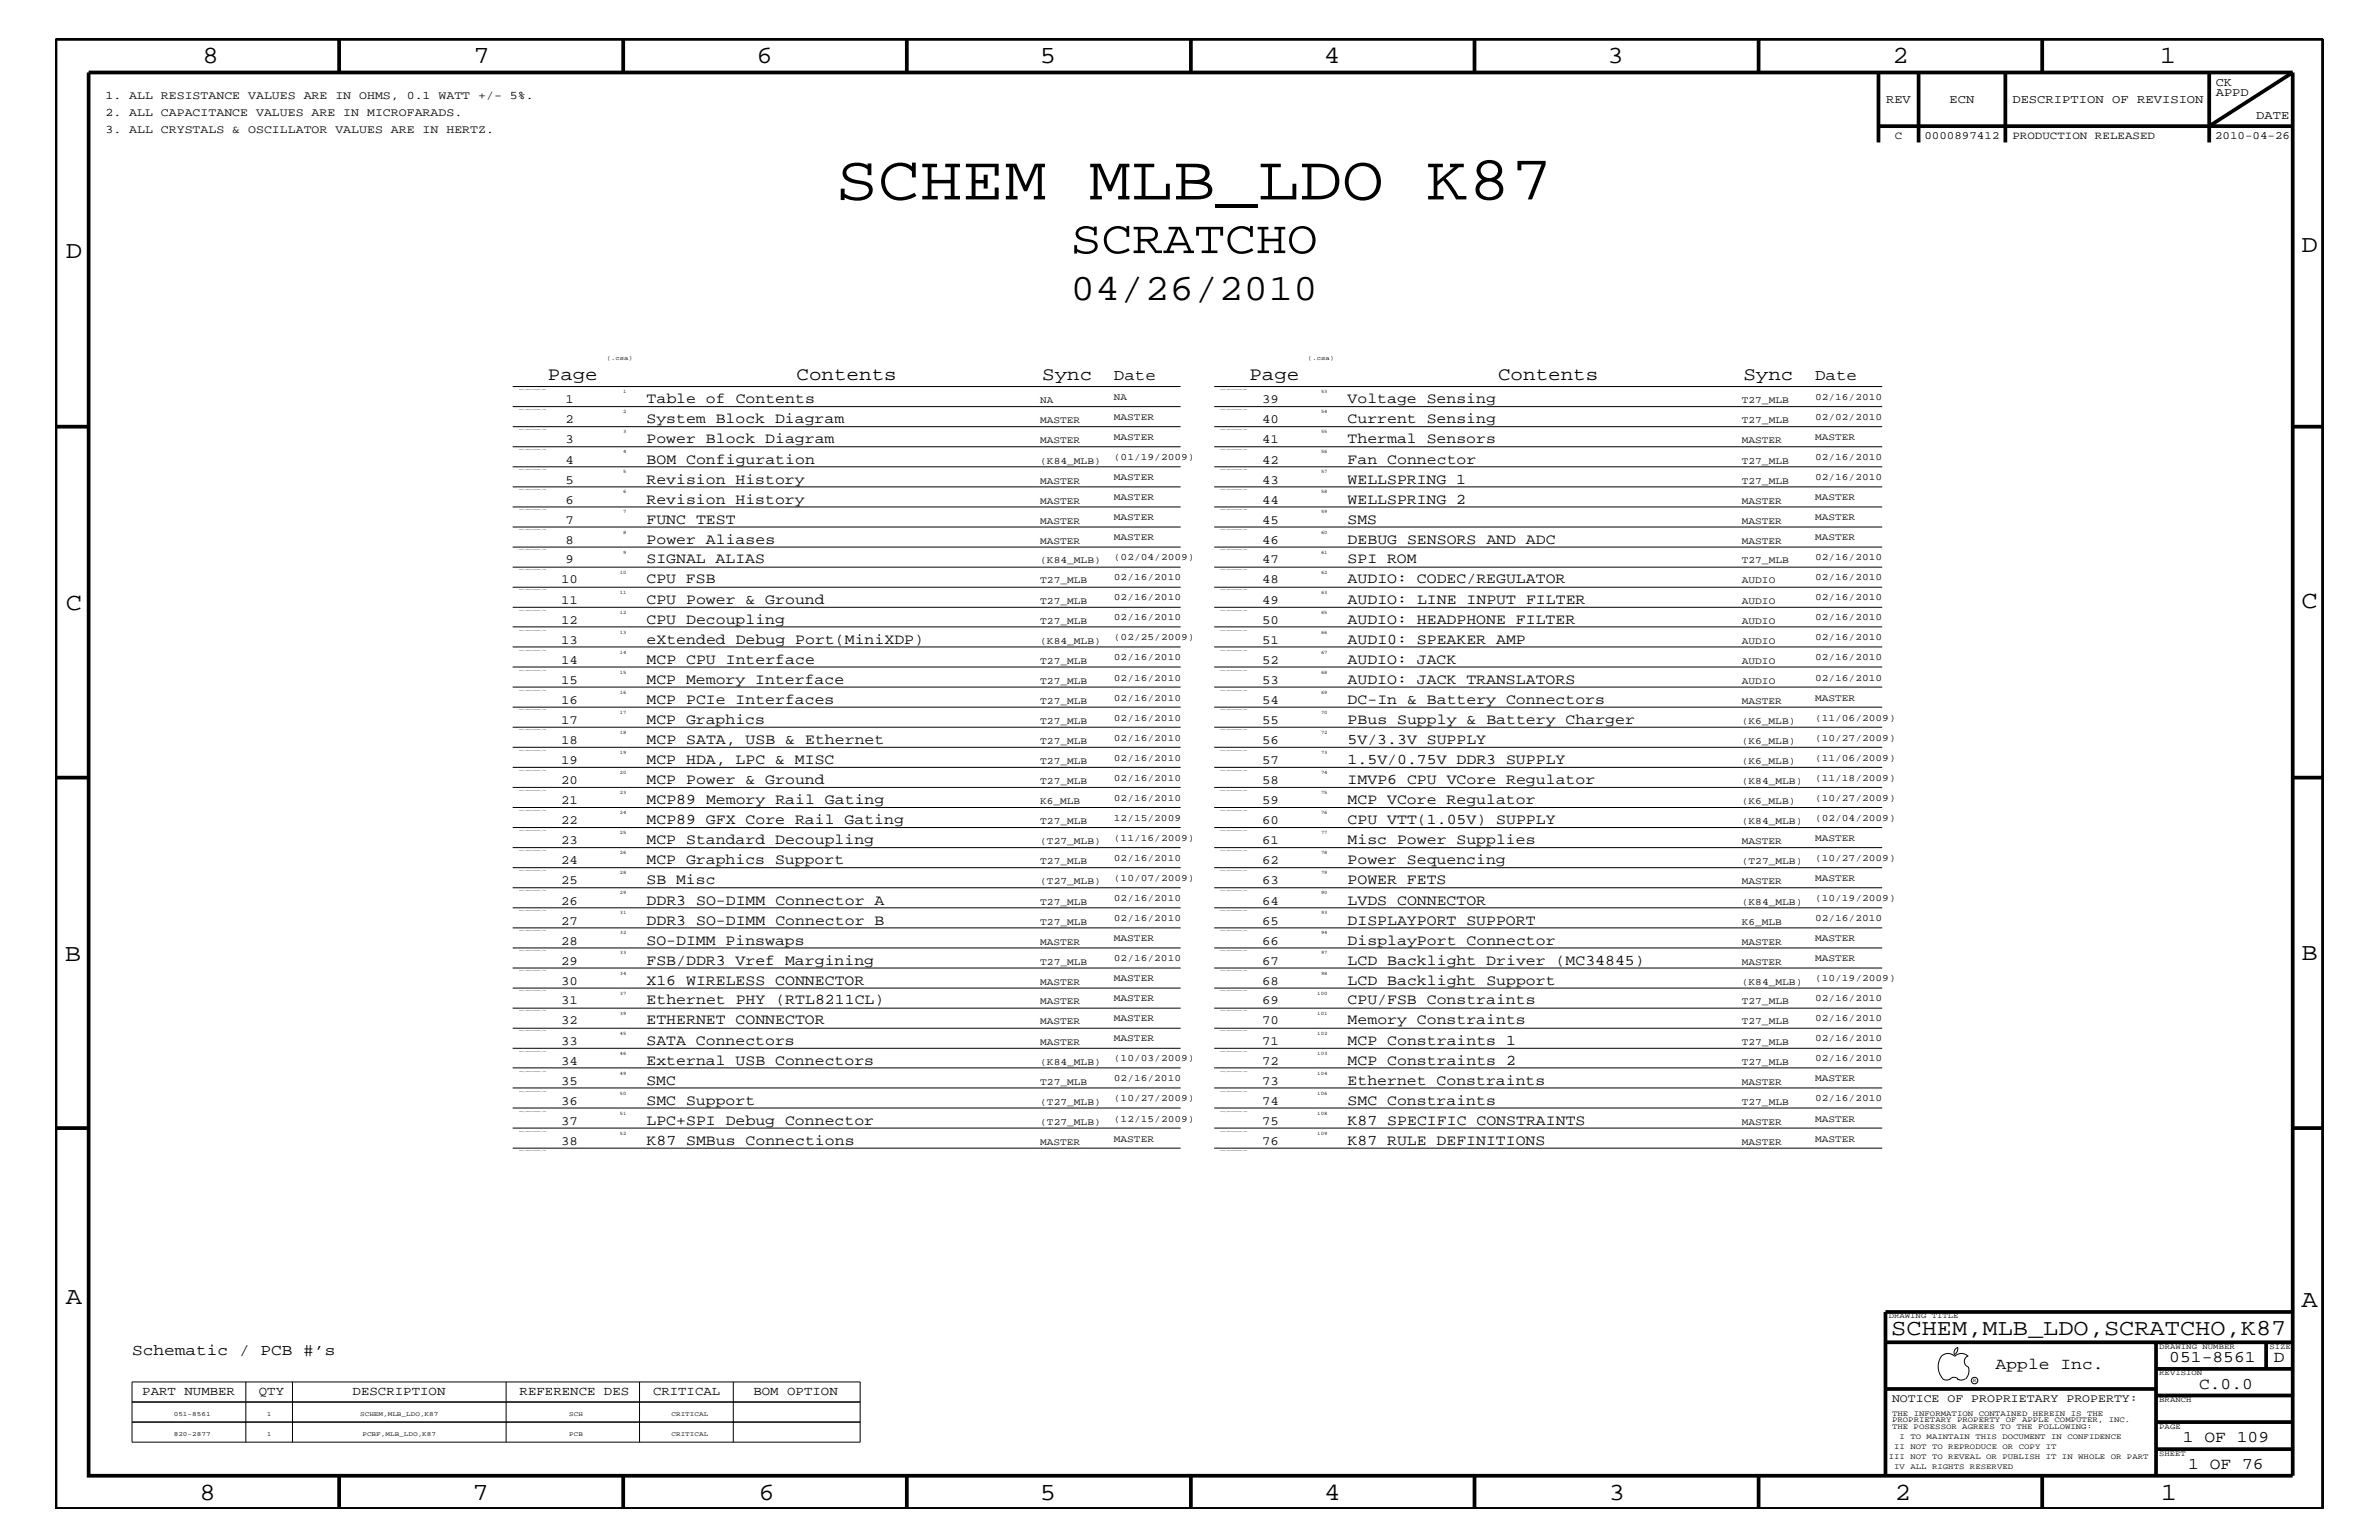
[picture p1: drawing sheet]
<svg xmlns="http://www.w3.org/2000/svg" width="432mm" height="279mm" viewBox="0 0 432 279" stroke-linecap="round" stroke-linejoin="round" font-family="sans-serif">
<defs><g id="words">
<text font-size="11.5" x="151.7" y="36.2">SCHEM MLB_LDO K87</text>
<text font-size="8.5" x="194.3" y="45.9">SCRATCHO</text>
<text font-size="6.8" x="194.3" y="54.4">04/26/2010</text>
<g font-size="4.5">
<text x="36.7" y="11.5">8</text>
<text x="85.9" y="11.5">7</text>
<text x="137.3" y="11.5">6</text>
<text x="188.7" y="11.5">5</text>
<text x="240.3" y="11.5">4</text>
<text x="291.8" y="11.5">3</text>
<text x="343.5" y="11.5">2</text>
<text x="392" y="11.5">1</text>
<text x="11.9" y="46.8">D</text>
<text x="417.7" y="45.7">D</text>
<text x="11.9" y="110.6">C</text>
<text x="417.7" y="110.3">C</text>
<text x="11.8" y="174.3">B</text>
<text x="417.7" y="174.2">B</text>
<text x="11.9" y="236.7">A</text>
<text x="417.7" y="237.1">A</text>
<text x="36.2" y="272.1">8</text>
<text x="85.8" y="272.1">7</text>
<text x="137.7" y="272.1">6</text>
<text x="188.7" y="272.1">5</text>
<text x="240.4" y="272.1">4</text>
<text x="292" y="272.1">3</text>
<text x="343.9" y="272.1">2</text>
<text x="392.2" y="272.1">1</text>
</g>
<text font-size="4.1" x="343.3" y="242.3">SCHEM,MLB_LDO,SCRATCHO,K87</text>
<g font-size="3.4">
<text x="99.4" y="68.9">Page</text>
<text x="144.6" y="68.9">Contents</text>
<text x="189.2" y="68.9">Sync</text>
<text x="226.8" y="68.9">Page</text>
<text x="271.9" y="68.9">Contents</text>
<text x="316.4" y="68.9">Sync</text>
</g>
<g font-size="3">
<text x="362.2" y="248.4">Apple Inc.</text>
<text x="393.7" y="247.1">051-8561</text>
<text x="399.2" y="252">C.0.0</text>
<text x="412.7" y="247.1">D</text>
<text x="396.2" y="261.6">1 OF 109</text>
<text x="397.2" y="266.6">1 OF 76</text>
</g>
<g font-size="2.9">
<text x="202.2" y="68.9">Date</text>
<text x="329.4" y="68.9">Date</text>
<text x="24" y="245.9">Schematic / PCB #’s</text>
</g>
<g font-size="2.7">
<text x="117.3" y="76.8">System Block Diagram</text>
<text x="117.3" y="73.2">Table of Contents</text>
<text x="244.6" y="76.8">Current Sensing</text>
<text x="244.6" y="73.2">Voltage Sensing</text>
<text x="117.3" y="80.5">Power Block Diagram</text>
<text x="244.6" y="80.5">Thermal Sensors</text>
<text x="117.3" y="84.1">BOM Configuration</text>
<text x="117.3" y="87.7">Revision History</text>
<text x="244.6" y="84.1">Fan Connector</text>
<text x="244.6" y="87.7">WELLSPRING 1</text>
<text x="117.3" y="95">FUNC TEST</text>
<text x="117.3" y="91.4">Revision History</text>
<text x="244.6" y="91.4">WELLSPRING 2</text>
<text x="244.6" y="95">SMS</text>
<text x="117.3" y="98.7">Power Aliases</text>
<text x="244.6" y="98.7">DEBUG SENSORS AND ADC</text>
<text x="117.3" y="102.2">SIGNAL ALIAS</text>
<text x="117.3" y="105.9">CPU FSB</text>
<text x="244.6" y="105.9">AUDIO: CODEC/REGULATOR</text>
<text x="244.6" y="102.2">SPI ROM</text>
<text x="117.3" y="109.5">CPU Power &amp; Ground</text>
<text x="117.3" y="113.1">CPU Decoupling</text>
<text x="244.6" y="109.5">AUDIO: LINE INPUT FILTER</text>
<text x="244.6" y="113.1">AUDIO: HEADPHONE FILTER</text>
<text x="117.3" y="116.8">eXtended Debug Port(MiniXDP)</text>
<text x="244.6" y="116.8">AUDI0: SPEAKER AMP</text>
<text x="117.3" y="124.1">MCP Memory Interface</text>
<text x="117.3" y="120.4">MCP CPU Interface</text>
<text x="244.6" y="124.1">AUDIO: JACK TRANSLATORS</text>
<text x="244.6" y="120.4">AUDIO: JACK</text>
<text x="117.3" y="127.7">MCP PCIe Interfaces</text>
<text x="117.3" y="131.3">MCP Graphics</text>
<text x="244.6" y="127.7">DC-In &amp; Battery Connectors</text>
<text x="244.6" y="131.3">PBus Supply &amp; Battery Charger</text>
<text x="117.3" y="135">MCP SATA, USB &amp; Ethernet</text>
<text x="244.6" y="135">5V/3.3V SUPPLY</text>
<text x="117.3" y="138.6">MCP HDA, LPC &amp; MISC</text>
<text x="117.3" y="142.3">MCP Power &amp; Ground</text>
<text x="244.6" y="142.3">IMVP6 CPU VCore Regulator</text>
<text x="244.6" y="138.6">1.5V/0.75V DDR3 SUPPLY</text>
<text x="117.3" y="149.5">MCP89 GFX Core Rail Gating</text>
<text x="117.3" y="145.9">MCP89 Memory Rail Gating</text>
<text x="244.6" y="149.5">CPU VTT(1.05V) SUPPLY</text>
<text x="244.6" y="145.9">MCP VCore Regulator</text>
<text x="117.3" y="153.2">MCP Standard Decoupling</text>
<text x="244.6" y="153.2">Misc Power Supplies</text>
<text x="117.3" y="156.8">MCP Graphics Support</text>
<text x="117.3" y="160.5">SB Misc</text>
<text x="244.6" y="160.5">POWER FETS</text>
<text x="244.6" y="156.8">Power Sequencing</text>
<text x="117.3" y="167.8">DDR3 SO-DIMM Connector B</text>
<text x="117.3" y="164.1">DDR3 SO-DIMM Connector A</text>
<text x="244.6" y="167.8">DISPLAYPORT SUPPORT</text>
<text x="244.6" y="164.1">LVDS CONNECTOR</text>
<text x="117.3" y="171.4">SO-DIMM Pinswaps</text>
<text x="244.6" y="171.4">DisplayPort Connector</text>
<text x="117.3" y="178.7">X16 WIRELESS CONNECTOR</text>
<text x="117.3" y="175">FSB/DDR3 Vref Margining</text>
<text x="244.6" y="178.7">LCD Backlight Support</text>
<text x="244.6" y="175">LCD Backlight Driver (MC34845)</text>
<text x="117.3" y="185.9">ETHERNET CONNECTOR</text>
<text x="117.3" y="182.2">Ethernet PHY (RTL8211CL)</text>
<text x="244.6" y="182.2">CPU/FSB Constraints</text>
<text x="244.6" y="185.9">Memory Constraints</text>
<text x="117.3" y="189.5">SATA Connectors</text>
<text x="244.6" y="189.5">MCP Constraints 1</text>
<text x="117.3" y="193.2">External USB Connectors</text>
<text x="117.3" y="196.8">SMC</text>
<text x="244.6" y="193.2">MCP Constraints 2</text>
<text x="244.6" y="196.8">Ethernet Constraints</text>
<text x="117.3" y="200.4">SMC Support</text>
<text x="244.6" y="200.4">SMC Constraints</text>
<text x="117.3" y="207.7">K87 SMBus Connections</text>
<text x="117.3" y="204.1">LPC+SPI Debug Connector</text>
<text x="244.6" y="204.1">K87 SPECIFIC CONSTRAINTS</text>
<text x="244.6" y="207.7">K87 RULE DEFINITIONS</text>
</g>
<g font-size="2.3">
<text x="102.6" y="76.8">2</text>
<text x="102.6" y="73.2">1</text>
<text x="229.1" y="76.8">40</text>
<text x="229.1" y="73.2">39</text>
<text x="102.6" y="80.5">3</text>
<text x="229.1" y="80.5">41</text>
<text x="102.6" y="87.7">5</text>
<text x="102.6" y="84.1">4</text>
<text x="229.1" y="87.7">43</text>
<text x="229.1" y="84.1">42</text>
<text x="102.6" y="95">7</text>
<text x="102.6" y="91.4">6</text>
<text x="229.1" y="95">45</text>
<text x="229.1" y="91.4">44</text>
<text x="102.6" y="98.7">8</text>
<text x="229.1" y="98.7">46</text>
<text x="101.9" y="105.9">10</text>
<text x="102.6" y="102.2">9</text>
<text x="229.1" y="105.9">48</text>
<text x="229.1" y="102.2">47</text>
<text x="101.9" y="113.1">12</text>
<text x="101.9" y="109.5">11</text>
<text x="229.1" y="113.1">50</text>
<text x="229.1" y="109.5">49</text>
<text x="101.9" y="116.8">13</text>
<text x="229.1" y="116.8">51</text>
<text x="101.9" y="124.1">15</text>
<text x="101.9" y="120.4">14</text>
<text x="229.1" y="124.1">53</text>
<text x="229.1" y="120.4">52</text>
<text x="101.9" y="131.3">17</text>
<text x="101.9" y="127.7">16</text>
<text x="229.1" y="131.3">55</text>
<text x="229.1" y="127.7">54</text>
<text x="101.9" y="135">18</text>
<text x="229.1" y="135">56</text>
<text x="101.9" y="142.3">20</text>
<text x="101.9" y="138.6">19</text>
<text x="229.1" y="142.3">58</text>
<text x="229.1" y="138.6">57</text>
<text x="101.9" y="149.5">22</text>
<text x="101.9" y="145.9">21</text>
<text x="229.1" y="149.5">60</text>
<text x="229.1" y="145.9">59</text>
<text x="101.9" y="153.2">23</text>
<text x="229.1" y="153.2">61</text>
<text x="101.9" y="160.5">25</text>
<text x="101.9" y="156.8">24</text>
<text x="229.1" y="160.5">63</text>
<text x="229.1" y="156.8">62</text>
<text x="101.9" y="167.8">27</text>
<text x="101.9" y="164.1">26</text>
<text x="229.1" y="167.8">65</text>
<text x="229.1" y="164.1">64</text>
<text x="101.9" y="171.4">28</text>
<text x="229.1" y="171.4">66</text>
<text x="101.9" y="178.7">30</text>
<text x="101.9" y="175">29</text>
<text x="229.1" y="178.7">68</text>
<text x="229.1" y="175">67</text>
<text x="101.9" y="185.9">32</text>
<text x="101.9" y="182.2">31</text>
<text x="229.1" y="185.9">70</text>
<text x="229.1" y="182.2">69</text>
<text x="101.9" y="189.5">33</text>
<text x="229.1" y="189.5">71</text>
<text x="101.9" y="196.8">35</text>
<text x="101.9" y="193.2">34</text>
<text x="229.1" y="196.8">73</text>
<text x="229.1" y="193.2">72</text>
<text x="101.9" y="200.4">36</text>
<text x="229.1" y="200.4">74</text>
<text x="101.9" y="207.7">38</text>
<text x="101.9" y="204.1">37</text>
<text x="229.1" y="207.7">76</text>
<text x="229.1" y="204.1">75</text>
<text x="25.8" y="253.2">PART NUMBER</text>
<text x="47" y="253.2">QTY</text>
<text x="64" y="253.2">DESCRIPTION</text>
<text x="94.3" y="253.2">REFERENCE DES</text>
<text x="118.5" y="253.2">CRITICAL</text>
<text x="136.7" y="253.2">BOM OPTION</text>
</g>
<g font-size="2.2">
<text x="402.2" y="17.4">APPD</text>
<text x="402.2" y="15.6">CK</text>
<text x="342.3" y="18.7">REV</text>
<text x="353.9" y="18.7">ECN</text>
<text x="365.3" y="18.7">DESCRIPTION OF REVISION</text>
<text x="409.5" y="21.6">DATE</text>
</g>
<g font-size="2.1">
<text x="19.1" y="18">1. ALL RESISTANCE VALUES ARE IN OHMS, 0.1 WATT +/- 5%.</text>
<text x="19.1" y="21">2. ALL CAPACITANCE VALUES ARE IN MICROFARADS.</text>
<text x="19.1" y="24.1">3. ALL CRYSTALS &amp; OSCILLATOR VALUES ARE IN HERTZ.</text>
<text x="343.4" y="254.4">NOTICE OF PROPRIETARY PROPERTY:</text>
</g>
<g font-size="2">
<text x="343.9" y="25.3">C</text>
<text x="349.3" y="25.3">0000897412</text>
<text x="365.3" y="25.3">PRODUCTION RELEASED</text>
<text x="402" y="25.3">2010-04-26</text>
</g>
<g font-size="1.8">
<text x="188.8" y="76.8">MASTER</text>
<text x="188.8" y="73.2">NA</text>
<text x="202.2" y="76.2">MASTER</text>
<text x="202.2" y="72.6">NA</text>
<text x="316.1" y="76.8">T27_MLB</text>
<text x="316.1" y="73.2">T27_MLB</text>
<text x="329.4" y="76.2">02/02/2010</text>
<text x="329.4" y="72.6">02/16/2010</text>
<text x="188.8" y="80.5">MASTER</text>
<text x="202.2" y="83.5">(01/19/2009)</text>
<text x="202.2" y="79.9">MASTER</text>
<text x="316.1" y="80.5">MASTER</text>
<text x="329.4" y="83.5">02/16/2010</text>
<text x="329.4" y="79.9">MASTER</text>
<text x="188.8" y="87.7">MASTER</text>
<text x="188.8" y="84.1">(K84_MLB)</text>
<text x="202.2" y="87.1">MASTER</text>
<text x="316.1" y="87.7">T27_MLB</text>
<text x="316.1" y="84.1">T27_MLB</text>
<text x="329.4" y="87.1">02/16/2010</text>
<text x="188.8" y="95">MASTER</text>
<text x="188.8" y="91.4">MASTER</text>
<text x="202.2" y="94.3">MASTER</text>
<text x="202.2" y="90.7">MASTER</text>
<text x="316.1" y="95">MASTER</text>
<text x="316.1" y="91.4">MASTER</text>
<text x="329.4" y="94.3">MASTER</text>
<text x="329.4" y="90.7">MASTER</text>
<text x="188.8" y="98.7">MASTER</text>
<text x="202.2" y="101.6">(02/04/2009)</text>
<text x="202.2" y="98">MASTER</text>
<text x="316.1" y="98.7">MASTER</text>
<text x="329.4" y="101.6">02/16/2010</text>
<text x="329.4" y="98">MASTER</text>
<text x="188.8" y="105.9">T27_MLB</text>
<text x="188.8" y="102.2">(K84_MLB)</text>
<text x="202.2" y="105.3">02/16/2010</text>
<text x="316.1" y="102.2">T27_MLB</text>
<text x="316.1" y="105.9">AUDIO</text>
<text x="329.4" y="105.3">02/16/2010</text>
<text x="188.8" y="113.1">T27_MLB</text>
<text x="188.8" y="109.5">T27_MLB</text>
<text x="202.2" y="112.6">02/16/2010</text>
<text x="202.2" y="108.9">02/16/2010</text>
<text x="316.1" y="113.1">AUDIO</text>
<text x="316.1" y="109.5">AUDIO</text>
<text x="329.4" y="112.6">02/16/2010</text>
<text x="329.4" y="108.9">02/16/2010</text>
<text x="188.8" y="116.8">(K84_MLB)</text>
<text x="202.2" y="116.2">(02/25/2009)</text>
<text x="202.2" y="119.8">02/16/2010</text>
<text x="316.1" y="116.8">AUDIO</text>
<text x="329.4" y="119.8">02/16/2010</text>
<text x="329.4" y="116.2">02/16/2010</text>
<text x="188.8" y="124.1">T27_MLB</text>
<text x="188.8" y="120.4">T27_MLB</text>
<text x="202.2" y="123.5">02/16/2010</text>
<text x="316.1" y="124.1">AUDIO</text>
<text x="316.1" y="120.4">AUDIO</text>
<text x="329.4" y="123.5">02/16/2010</text>
<text x="188.8" y="131.3">T27_MLB</text>
<text x="188.8" y="127.7">T27_MLB</text>
<text x="202.2" y="130.8">02/16/2010</text>
<text x="202.2" y="127.1">02/16/2010</text>
<text x="316.1" y="131.3">(K6_MLB)</text>
<text x="316.1" y="127.7">MASTER</text>
<text x="329.4" y="127.1">MASTER</text>
<text x="329.4" y="130.8">(11/06/2009)</text>
<text x="188.8" y="135">T27_MLB</text>
<text x="202.2" y="134.4">02/16/2010</text>
<text x="316.1" y="135">(K6_MLB)</text>
<text x="329.4" y="134.4">(10/27/2009)</text>
<text x="188.8" y="142.3">T27_MLB</text>
<text x="188.8" y="138.6">T27_MLB</text>
<text x="202.2" y="141.7">02/16/2010</text>
<text x="202.2" y="138">02/16/2010</text>
<text x="316.1" y="138.6">(K6_MLB)</text>
<text x="316.1" y="142.3">(K84_MLB)</text>
<text x="329.4" y="141.7">(11/18/2009)</text>
<text x="329.4" y="138">(11/06/2009)</text>
<text x="188.8" y="149.5">T27_MLB</text>
<text x="188.8" y="145.9">K6_MLB</text>
<text x="202.2" y="149">12/15/2009</text>
<text x="202.2" y="145.3">02/16/2010</text>
<text x="316.1" y="145.9">(K6_MLB)</text>
<text x="316.1" y="149.5">(K84_MLB)</text>
<text x="329.4" y="149">(02/04/2009)</text>
<text x="329.4" y="145.3">(10/27/2009)</text>
<text x="188.8" y="153.2">(T27_MLB)</text>
<text x="202.2" y="152.6">(11/16/2009)</text>
<text x="316.1" y="153.2">MASTER</text>
<text x="329.4" y="152.6">MASTER</text>
<text x="188.8" y="156.8">T27_MLB</text>
<text x="188.8" y="160.5">(T27_MLB)</text>
<text x="202.2" y="159.9">(10/07/2009)</text>
<text x="202.2" y="156.2">02/16/2010</text>
<text x="316.1" y="156.8">(T27_MLB)</text>
<text x="316.1" y="160.5">MASTER</text>
<text x="329.4" y="159.9">MASTER</text>
<text x="329.4" y="156.2">(10/27/2009)</text>
<text x="188.8" y="167.8">T27_MLB</text>
<text x="188.8" y="164.1">T27_MLB</text>
<text x="202.2" y="167.1">02/16/2010</text>
<text x="202.2" y="163.5">02/16/2010</text>
<text x="316.1" y="164.1">(K84_MLB)</text>
<text x="316.1" y="167.8">K6_MLB</text>
<text x="329.4" y="167.1">02/16/2010</text>
<text x="329.4" y="163.5">(10/19/2009)</text>
<text x="188.8" y="171.4">MASTER</text>
<text x="202.2" y="170.7">MASTER</text>
<text x="316.1" y="171.4">MASTER</text>
<text x="329.4" y="170.7">MASTER</text>
<text x="188.8" y="175">T27_MLB</text>
<text x="188.8" y="178.7">MASTER</text>
<text x="202.2" y="174.4">02/16/2010</text>
<text x="202.2" y="178">MASTER</text>
<text x="316.1" y="178.7">(K84_MLB)</text>
<text x="316.1" y="175">MASTER</text>
<text x="329.4" y="174.4">MASTER</text>
<text x="329.4" y="178">(10/19/2009)</text>
<text x="188.8" y="185.9">MASTER</text>
<text x="188.8" y="182.2">MASTER</text>
<text x="202.2" y="185.3">MASTER</text>
<text x="202.2" y="181.6">MASTER</text>
<text x="316.1" y="185.9">T27_MLB</text>
<text x="316.1" y="182.2">T27_MLB</text>
<text x="329.4" y="185.3">02/16/2010</text>
<text x="329.4" y="181.6">02/16/2010</text>
<text x="188.8" y="189.5">MASTER</text>
<text x="202.2" y="188.9">MASTER</text>
<text x="316.1" y="189.5">T27_MLB</text>
<text x="329.4" y="188.9">02/16/2010</text>
<text x="188.8" y="196.8">T27_MLB</text>
<text x="188.8" y="193.2">(K84_MLB)</text>
<text x="202.2" y="192.6">(10/03/2009)</text>
<text x="202.2" y="196.2">02/16/2010</text>
<text x="316.1" y="193.2">T27_MLB</text>
<text x="316.1" y="196.8">MASTER</text>
<text x="329.4" y="192.6">02/16/2010</text>
<text x="329.4" y="196.2">MASTER</text>
<text x="188.8" y="200.4">(T27_MLB)</text>
<text x="202.2" y="203.5">(12/15/2009)</text>
<text x="202.2" y="199.8">(10/27/2009)</text>
<text x="316.1" y="200.4">T27_MLB</text>
<text x="329.4" y="199.8">02/16/2010</text>
<text x="329.4" y="203.5">MASTER</text>
<text x="188.8" y="207.7">MASTER</text>
<text x="188.8" y="204.1">(T27_MLB)</text>
<text x="202.2" y="207.1">MASTER</text>
<text x="316.1" y="207.7">MASTER</text>
<text x="316.1" y="204.1">MASTER</text>
<text x="329.4" y="207.1">MASTER</text>
</g>
<g font-size="1.4">
<text x="342.8" y="239.2">DRAWING TITLE</text>
<text x="391.9" y="244.7">DRAWING NUMBER</text>
<text x="411.9" y="244.7">SIZE</text>
<text x="391.9" y="249.5">REVISION</text>
<text x="343.4" y="256.8">THE INFORMATION CONTAINED HEREIN IS THE</text>
<text x="391.9" y="254.4">BRANCH</text>
<text x="343.4" y="259.3">THE POSESSOR AGREES TO THE FOLLOWING:</text>
<text x="343.4" y="258">PROPRIETARY PROPERTY OF APPLE COMPUTER, INC.</text>
<text x="343.8" y="262.9">II NOT TO REPRODUCE OR COPY IT</text>
<text x="344.8" y="261.1">I TO MAINTAIN THIS DOCUMENT IN CONFIDENCE</text>
<text x="391.9" y="259.3">PAGE</text>
<text x="342.8" y="264.7">III NOT TO REVEAL OR PUBLISH IT IN WHOLE OR PART</text>
<text x="343.8" y="266.6">IV ALL RIGHTS RESERVED</text>
<text x="391.9" y="264.1">SHEET</text>
</g>
<g font-size="1.2">
<text x="110.2" y="65.3">(.csa)</text>
<text x="237.4" y="65.3">(.csa)</text>
<text x="31.5" y="256.8">051-8561</text>
<text x="48.5" y="256.8">1</text>
<text x="65.4" y="256.8">SCHEM,MLB_LDO,K87</text>
<text x="103.3" y="256.8">SCH</text>
<text x="121.9" y="256.8">CRITICAL</text>
<text x="31.5" y="260.5">820-2877</text>
<text x="48.5" y="260.5">1</text>
<text x="65.8" y="260.5">PCBF,MLB_LDO,K87</text>
<text x="103.3" y="260.5">PCB</text>
<text x="121.9" y="260.5">CRITICAL</text>
</g>
<text font-size="1" x="358.1" y="250.7">R</text>
<g font-size=".9">
<text x="113.1" y="71.3">1</text>
<text x="239.8" y="71.3">53</text>
<text x="113.1" y="75">2</text>
<text x="239.8" y="75">54</text>
<text x="113.1" y="82.2">4</text>
<text x="113.1" y="78.6">3</text>
<text x="239.8" y="82.2">56</text>
<text x="239.8" y="78.6">55</text>
<text x="113.1" y="89.5">6</text>
<text x="113.1" y="85.9">5</text>
<text x="239.8" y="89.5">58</text>
<text x="239.8" y="85.9">57</text>
<text x="113.1" y="93.2">7</text>
<text x="239.8" y="93.2">59</text>
<text x="113.1" y="100.4">9</text>
<text x="113.1" y="96.8">8</text>
<text x="239.8" y="100.4">61</text>
<text x="239.8" y="96.8">60</text>
<text x="112.5" y="107.7">11</text>
<text x="112.5" y="104.1">10</text>
<text x="239.8" y="107.7">63</text>
<text x="239.8" y="104.1">62</text>
<text x="112.5" y="111.4">12</text>
<text x="239.8" y="111.4">65</text>
<text x="112.5" y="118.6">14</text>
<text x="112.5" y="115">13</text>
<text x="239.8" y="118.6">67</text>
<text x="239.8" y="115">66</text>
<text x="112.5" y="125.9">16</text>
<text x="112.5" y="122.3">15</text>
<text x="239.8" y="125.9">69</text>
<text x="239.8" y="122.3">68</text>
<text x="112.5" y="129.6">17</text>
<text x="239.8" y="129.6">70</text>
<text x="112.5" y="136.8">19</text>
<text x="112.5" y="133.2">18</text>
<text x="239.8" y="136.8">73</text>
<text x="239.8" y="133.2">72</text>
<text x="112.5" y="140.4">20</text>
<text x="239.8" y="140.4">74</text>
<text x="112.5" y="147.7">24</text>
<text x="112.5" y="144">23</text>
<text x="239.8" y="147.7">76</text>
<text x="239.8" y="144">75</text>
<text x="112.5" y="155">26</text>
<text x="112.5" y="151.3">25</text>
<text x="239.8" y="155">78</text>
<text x="239.8" y="151.3">77</text>
<text x="112.5" y="158.6">28</text>
<text x="239.8" y="158.6">79</text>
<text x="112.5" y="165.9">31</text>
<text x="112.5" y="162.2">29</text>
<text x="239.8" y="165.9">93</text>
<text x="239.8" y="162.2">90</text>
<text x="112.5" y="173.2">33</text>
<text x="112.5" y="169.5">32</text>
<text x="239.8" y="173.2">97</text>
<text x="239.8" y="169.5">94</text>
<text x="112.5" y="176.8">34</text>
<text x="239.8" y="176.8">98</text>
<text x="112.5" y="184.1">39</text>
<text x="112.5" y="180.5">37</text>
<text x="239.1" y="184.1">101</text>
<text x="239.1" y="180.5">100</text>
<text x="112.5" y="191.4">46</text>
<text x="112.5" y="187.7">45</text>
<text x="239.1" y="191.4">103</text>
<text x="239.1" y="187.7">102</text>
<text x="112.5" y="195">49</text>
<text x="239.1" y="195">104</text>
<text x="112.5" y="202.3">51</text>
<text x="112.5" y="198.7">50</text>
<text x="239.1" y="202.3">108</text>
<text x="239.1" y="198.7">106</text>
<text x="112.5" y="205.9">52</text>
<text x="239.1" y="205.9">109</text>
</g>
<g font-size=".3">
<text x="94.2" y="70.7">TABLE_TABLEOFCONTENTS_HEAD</text>
<text x="221.5" y="70.7">TABLE_TABLEOFCONTENTS_HEAD</text>
<text x="94.2" y="74.4">TABLE_TABLEOFCONTENTS_ITEM</text>
<text x="221.5" y="74.4">TABLE_TABLEOFCONTENTS_ITEM</text>
<text x="94.2" y="81.6">TABLE_TABLEOFCONTENTS_ITEM</text>
<text x="94.2" y="78">TABLE_TABLEOFCONTENTS_ITEM</text>
<text x="221.5" y="81.6">TABLE_TABLEOFCONTENTS_ITEM</text>
<text x="221.5" y="78">TABLE_TABLEOFCONTENTS_ITEM</text>
<text x="94.2" y="88.9">TABLE_TABLEOFCONTENTS_ITEM</text>
<text x="94.2" y="85.3">TABLE_TABLEOFCONTENTS_ITEM</text>
<text x="221.5" y="88.9">TABLE_TABLEOFCONTENTS_ITEM</text>
<text x="221.5" y="85.3">TABLE_TABLEOFCONTENTS_ITEM</text>
<text x="94.2" y="92.6">TABLE_TABLEOFCONTENTS_ITEM</text>
<text x="221.5" y="92.6">TABLE_TABLEOFCONTENTS_ITEM</text>
<text x="94.2" y="99.9">TABLE_TABLEOFCONTENTS_ITEM</text>
<text x="94.2" y="96.2">TABLE_TABLEOFCONTENTS_ITEM</text>
<text x="221.5" y="99.9">TABLE_TABLEOFCONTENTS_ITEM</text>
<text x="221.5" y="96.2">TABLE_TABLEOFCONTENTS_ITEM</text>
<text x="94.2" y="107.1">TABLE_TABLEOFCONTENTS_ITEM</text>
<text x="94.2" y="103.5">TABLE_TABLEOFCONTENTS_ITEM</text>
<text x="221.5" y="107.1">TABLE_TABLEOFCONTENTS_ITEM</text>
<text x="221.5" y="103.5">TABLE_TABLEOFCONTENTS_ITEM</text>
<text x="94.2" y="110.8">TABLE_TABLEOFCONTENTS_ITEM</text>
<text x="221.5" y="110.8">TABLE_TABLEOFCONTENTS_ITEM</text>
<text x="94.2" y="118.1">TABLE_TABLEOFCONTENTS_ITEM</text>
<text x="94.2" y="114.4">TABLE_TABLEOFCONTENTS_ITEM</text>
<text x="221.5" y="118.1">TABLE_TABLEOFCONTENTS_ITEM</text>
<text x="221.5" y="114.4">TABLE_TABLEOFCONTENTS_ITEM</text>
<text x="94.2" y="125.3">TABLE_TABLEOFCONTENTS_ITEM</text>
<text x="94.2" y="121.7">TABLE_TABLEOFCONTENTS_ITEM</text>
<text x="221.5" y="125.3">TABLE_TABLEOFCONTENTS_ITEM</text>
<text x="221.5" y="121.7">TABLE_TABLEOFCONTENTS_ITEM</text>
<text x="94.2" y="128.9">TABLE_TABLEOFCONTENTS_ITEM</text>
<text x="221.5" y="128.9">TABLE_TABLEOFCONTENTS_ITEM</text>
<text x="94.2" y="136.2">TABLE_TABLEOFCONTENTS_ITEM</text>
<text x="94.2" y="132.5">TABLE_TABLEOFCONTENTS_ITEM</text>
<text x="221.5" y="136.2">TABLE_TABLEOFCONTENTS_ITEM</text>
<text x="221.5" y="132.5">TABLE_TABLEOFCONTENTS_ITEM</text>
<text x="94.2" y="143.5">TABLE_TABLEOFCONTENTS_ITEM</text>
<text x="94.2" y="139.8">TABLE_TABLEOFCONTENTS_ITEM</text>
<text x="221.5" y="143.5">TABLE_TABLEOFCONTENTS_ITEM</text>
<text x="221.5" y="139.8">TABLE_TABLEOFCONTENTS_ITEM</text>
<text x="94.2" y="147.1">TABLE_TABLEOFCONTENTS_ITEM</text>
<text x="221.5" y="147.1">TABLE_TABLEOFCONTENTS_ITEM</text>
<text x="94.2" y="154.4">TABLE_TABLEOFCONTENTS_ITEM</text>
<text x="94.2" y="150.7">TABLE_TABLEOFCONTENTS_ITEM</text>
<text x="221.5" y="154.4">TABLE_TABLEOFCONTENTS_ITEM</text>
<text x="221.5" y="150.7">TABLE_TABLEOFCONTENTS_ITEM</text>
<text x="94.2" y="161.7">TABLE_TABLEOFCONTENTS_ITEM</text>
<text x="94.2" y="158">TABLE_TABLEOFCONTENTS_ITEM</text>
<text x="221.5" y="161.7">TABLE_TABLEOFCONTENTS_ITEM</text>
<text x="221.5" y="158">TABLE_TABLEOFCONTENTS_ITEM</text>
<text x="94.2" y="165.3">TABLE_TABLEOFCONTENTS_ITEM</text>
<text x="221.5" y="165.3">TABLE_TABLEOFCONTENTS_ITEM</text>
<text x="94.2" y="172.6">TABLE_TABLEOFCONTENTS_ITEM</text>
<text x="94.2" y="168.9">TABLE_TABLEOFCONTENTS_ITEM</text>
<text x="221.5" y="172.6">TABLE_TABLEOFCONTENTS_ITEM</text>
<text x="221.5" y="168.9">TABLE_TABLEOFCONTENTS_ITEM</text>
<text x="94.2" y="179.9">TABLE_TABLEOFCONTENTS_ITEM</text>
<text x="94.2" y="176.2">TABLE_TABLEOFCONTENTS_ITEM</text>
<text x="221.5" y="179.9">TABLE_TABLEOFCONTENTS_ITEM</text>
<text x="221.5" y="176.2">TABLE_TABLEOFCONTENTS_ITEM</text>
<text x="94.2" y="183.5">TABLE_TABLEOFCONTENTS_ITEM</text>
<text x="221.5" y="183.5">TABLE_TABLEOFCONTENTS_ITEM</text>
<text x="94.2" y="190.8">TABLE_TABLEOFCONTENTS_ITEM</text>
<text x="94.2" y="187.1">TABLE_TABLEOFCONTENTS_ITEM</text>
<text x="221.5" y="190.8">TABLE_TABLEOFCONTENTS_ITEM</text>
<text x="221.5" y="187.1">TABLE_TABLEOFCONTENTS_ITEM</text>
<text x="94.2" y="194.4">TABLE_TABLEOFCONTENTS_ITEM</text>
<text x="221.5" y="194.4">TABLE_TABLEOFCONTENTS_ITEM</text>
<text x="94.2" y="201.7">TABLE_TABLEOFCONTENTS_ITEM</text>
<text x="94.2" y="198.1">TABLE_TABLEOFCONTENTS_ITEM</text>
<text x="221.5" y="201.7">TABLE_TABLEOFCONTENTS_ITEM</text>
<text x="221.5" y="198.1">TABLE_TABLEOFCONTENTS_ITEM</text>
<text x="94.2" y="208.9">TABLE_TABLEOFCONTENTS_ITEM</text>
<text x="94.2" y="205.3">TABLE_TABLEOFCONTENTS_ITEM</text>
<text x="221.5" y="208.9">TABLE_TABLEOFCONTENTS_ITEM</text>
<text x="221.5" y="205.3">TABLE_TABLEOFCONTENTS_ITEM</text>
</g>
</g></defs>
<g fill="none" stroke="#000" stroke-width=".18">
<path d="M93 77.4h121.3M93 70.1h121.3M93 73.8h121.3M220.4 77.4h121.2M220.4 70.1h121.2M220.4 73.8h121.2M93 99.3h121.3M93 95.6h121.3M93 92h121.3M93 88.3h121.3M93 84.7h121.3M93 81.1h121.3"/>
<path d="M220.4 99.3h121.2M220.4 95.6h121.2M220.4 92h121.2M220.4 88.3h121.2M220.4 84.7h121.2M220.4 81.1h121.2M93 117.4h121.3M93 113.7h121.3M93 110.2h121.3M93 106.5h121.3M93 102.9h121.3M220.4 117.4h121.2"/>
<path d="M220.4 113.7h121.2M220.4 110.2h121.2M220.4 106.5h121.2M220.4 102.9h121.2M93 139.2h121.3M93 135.6h121.3M93 131.9h121.3M93 128.3h121.3M93 124.7h121.3M93 121h121.3M220.4 139.2h121.2M220.4 135.6h121.2"/>
<path d="M220.4 131.9h121.2M220.4 128.3h121.2M220.4 124.7h121.2M220.4 121h121.2M93 157.4h121.3M93 153.8h121.3M93 150.1h121.3M93 146.5h121.3M93 142.9h121.3M220.4 157.4h121.2M220.4 153.8h121.2M220.4 150.1h121.2"/>
<path d="M220.4 146.5h121.2M220.4 142.9h121.2M93 179.3h121.3M93 175.6h121.3M93 172h121.3M93 168.3h121.3M93 164.7h121.3M93 161.1h121.3M220.4 179.3h121.2M220.4 175.6h121.2M220.4 172h121.2M220.4 168.3h121.2"/>
<path d="M220.4 164.7h121.2M220.4 161.1h121.2M93 197.4h121.3M93 193.7h121.3M93 190.2h121.3M93 186.5h121.3M93 182.9h121.3M220.4 197.4h121.2M220.4 193.7h121.2M220.4 190.2h121.2M220.4 186.5h121.2M220.4 182.9h121.2"/>
<path d="M93 208.3h121.3M93 204.7h121.3M93 201h121.3M220.4 208.3h121.2M220.4 204.7h121.2M220.4 201h121.2M24 250.7h132.1v10.9h-132.1zM24 254.4h132.1M24 258h132.1M44.6 250.7v10.9M53.1 250.7v10.9M91.9 250.7v10.9"/>
<path d="M116.1 250.7v10.9M133.1 250.7v10.9M352.3 246.1a1.72 1.72 0 0 1 2.5 0 1.69 1.69 0 0 1 2.4 0M352.4 246a3.2 3.2 0 0 0 .4 4.3l.8 .1 .4-.2M354 250.2l.7-.3 .7 .3M355.2 250.2l.7 .2 .7-.2M355.3 244.4v.3a1.18 1.18 0 0 1-.6 1.1M355.4 244.4a.99 .99 0 0 0-.6 1.4M357.2 246a1.04 1.04 0 0 0-.7 1 1.04 1.04 0 0 0 .7 1M357.3 248l.1 .7a2.11 2.11 0 0 1-.6 1.5"/>
<circle cx="358.4" cy="250.5" r=".59"/>
</g>
<g fill="none" stroke="#000" stroke-width=".68" stroke-linecap="butt">
<path d="M10.1 7.1h411.5v266.7h-411.5zM16.1 13.2h400v254.5h-400zM61.6 7.1v6.1M113.1 7.1v6.1M164.6 7.1v6.1M216.2 7.1v6.1M267.6 7.1v6.1M319.2 7.1v6.1M341 13.2v12.7M348.2 13.2v12.7M364 13.2v12.7M370.7 7.1v6.1"/>
<path d="M401 13.2v12.7M416.1 13.2l-15.1 9.7M341 22.9h75.1M10.1 77.4h6M416.1 77.4h5.5M10.1 141.1h6M416.1 141.1h5.5M10.1 204.7h6M416.1 204.7h5.5M416.1 238h-73.9v29.7M342.2 243.5h73.9M342.2 252h49.1"/>
<path d="M391.3 243.5v24.2M391.3 253.2h24.8M391.3 258h24.8M391.3 248.4h24.8M411.3 243.5v4.9M61.6 267.7v6.1M113.1 267.7v6.1M164.6 267.7v6.1M216.2 268v5.8M267.6 267.7v6.1M319.2 267.7v6.1M370.7 267.7v6.1"/>
<path d="M391.3 262.9h24.8"/>
</g>
<use href="#words"/>
</svg>
